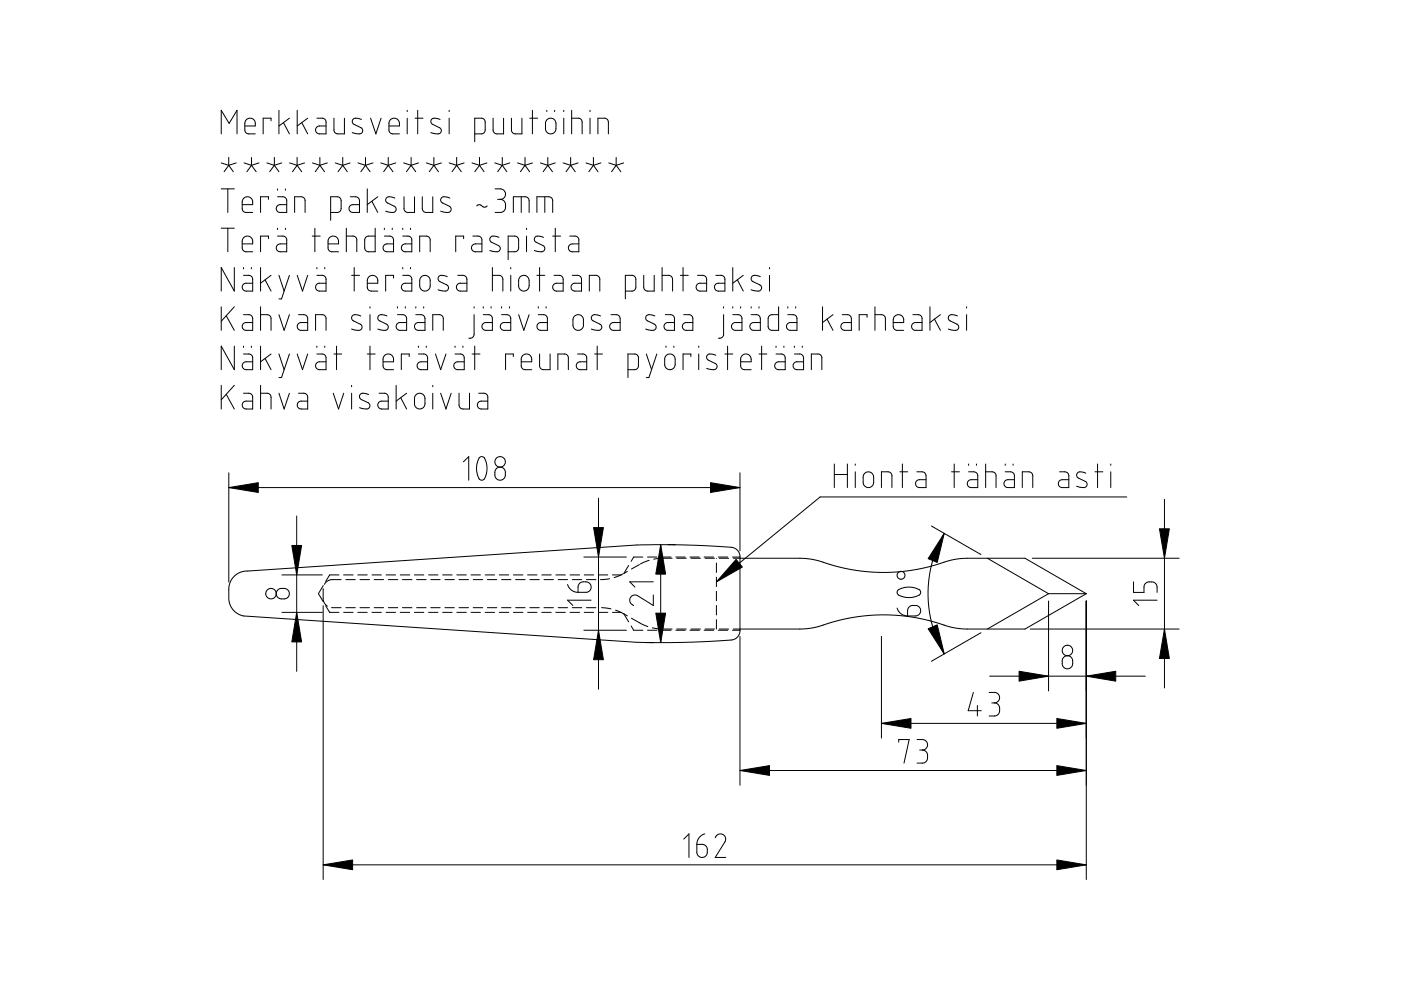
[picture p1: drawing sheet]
<svg xmlns="http://www.w3.org/2000/svg" width="297mm" height="210mm" viewBox="0 0 297 210" stroke-linecap="round" stroke-linejoin="round" font-family="sans-serif">
<g fill="none" stroke="#000" stroke-width=".21">
<path d="M46.9 28.4v-5l1.7 2.8 1.6-2.8v5M46.9 34.5l1.6 .6M48.5 33.4v1.7M48.5 35.1l-1 1.3M48.5 35.1l1 1.3M50.1 34.5l-1.6 .6M51.8 34.5l1.5 .6M51.9 26.7h2.2v-.8l-.5-.7-.7-.1-.8 .4-.2 .6v1.6l.6 .6 1.6 .1M53.3 33.4v1.7M53.3 35.1l-1 1.3M53.3 35.1l1 1.3M54.9 34.5l-1.6 .6"/>
<path d="M56.6 34.5l1.6 .6M57.5 25.6v-.5h-1.7v3.3M58.2 33.4v1.7M58.2 35.1l-1 1.3M58.2 35.1l.9 1.3M59.1 23.4v5M59.7 34.5l-1.5 .6M60.1 26l1.3 2.4M61.4 25.1l-2.3 1.6M61.4 34.5l1.6 .6M63 33.4v1.7M63 35.1l-1 1.3"/>
<path d="M63 35.1l1 1.3M63 23.4v5M64 26l1.2 2.4M64.6 34.5l-1.6 .6M65.2 25.1l-2.2 1.6M66.3 34.5l1.5 .6M67.2 25.1h1.3l.5 .3 .1 .4v2.6h-1.5l-.4-.2-.3-.8 .4-.6 1.8-.1M67.8 33.4v1.7M67.8 35.1l-1 1.3M67.8 35.1l1 1.3M69.4 34.5l-1.6 .6M70.8 25.1v2.6l.3 .5 .4 .2h1.5v-3.3"/>
<path d="M71.1 34.5l1.6 .6M72.7 33.4v1.7M72.7 35.1l-1 1.3M72.7 35.1l.9 1.3M74.2 34.5l-1.5 .6M75.9 34.5l1.6 .6M76.6 25.3l-1.4-.2-.4 .2-.1 .5 .3 .5 1.7 .9 .2 .4-.1 .5-.5 .3-1.6-.3M77.5 33.4v1.7M77.5 35.1l-1 1.3M77.5 35.1l1 1.3M78.6 25.1l1.1 3.3 1.1-3.3M79.1 34.5l-1.6 .6"/>
<path d="M80.7 34.5l1.6 .6M82.3 33.4v1.7M82.3 35.1l-1 1.3M82.3 35.1l1 1.3M82.5 26.7h2.2l-.1-.8-.4-.6-.8-.2-.7 .3-.2 .6v1.7l.2 .4 .4 .3h1.6M83.9 34.5l-1.6 .6M85.6 34.5l1.6 .6M86.3 23.4v.3M86.3 25.1v3.3M87.2 33.4v1.7M87.2 35.1l-1 1.3M87.2 35.1l.9 1.3"/>
<path d="M88 25.1h1.7M88.6 23.4v5M88.7 34.5l-1.5 .6M90.4 34.5l1.6 .6M92 33.4v1.7M92 35.1l-1 1.3M92 35.1l1 1.3M93.3 25.3l-.7-.2h-.8l-.3 .2-.1 .6 .3 .4 1.7 .9 .2 .4-.2 .6-.3 .2h-.6l-1.1-.3M93.6 34.5l-1.6 .6M95.2 23.4v.3M95.2 25.1v3.3M95.2 34.5l1.6 .6"/>
<path d="M96.8 33.4v1.7M96.8 35.1l-1 1.3M96.8 35.1l1 1.3M98.4 34.5l-1.6 .6M100.1 34.5l1.6 .6M100.6 28.4h1.6l.5-.4 .2-.3v-1.9l-.4-.6-.3-.1h-1.6v5M101.7 33.4v1.7M101.7 35.1l-1 1.3M101.7 35.1l.9 1.3M103.2 34.5l-1.5 .6M104.5 25.1v2.6l.2 .4 .5 .3h1.6v-3.3M104.9 34.5l1.6 .6"/>
<path d="M106.5 33.4v1.7M106.5 35.1l-1 1.3M106.5 35.1l1 1.3M108.1 34.5l-1.6 .6M108.4 25.1v2.6l.3 .5 .4 .2h1.6v-3.3M109.7 34.5l1.6 .6M111.3 33.4v1.7M111.3 35.1l-1 1.3M111.3 35.1l1 1.3M112.3 25.1h1.7M112.9 23.4v5M112.9 34.5l-1.6 .6"/>
<path d="M114.6 34.5l1.5 .6M115.9 25.4l.5-.3h.5l.5 .2 .4 .5v1.8l-.2 .5-.4 .2h-.8l-.7-.6v-1.7zM115.9 23.4v.3M116.1 33.4v1.7M116.1 35.1l-.9 1.3M116.1 35.1l1 1.3M117.6 23.4v.3M117.7 34.5l-1.6 .6M119.4 34.5l1.6 .6M119.5 23.4v.3M119.5 25.1v3.3M121 33.4v1.7"/>
<path d="M121 35.1l-1 1.3M121 35.1l1 1.3M121.2 25.1h1.6l.4 .2 .2 .5v2.6M121.2 23.4v5M122.6 34.5l-1.6 .6M124.2 34.5l1.6 .6M125.1 23.4v.3M125.1 25.1v3.3M125.8 33.4v1.7M125.8 35.1l-1 1.3M125.8 35.1l1 1.3M126.8 28.4v-3.3h1.5l.6 .3 .1 .4v2.6"/>
<path d="M127.4 34.5l-1.6 .6M129.1 34.5l1.5 .6M130.6 33.4v1.7M130.6 35.1l-.9 1.3M130.6 35.1l1 1.3M132.2 34.5l-1.6 .6M46.9 40h2.8M46.9 48.4h2.8M48.3 40v5M48.3 48.4v5M49.7 56.7v5l-2.8-5v5M51.4 43.4h2.2l-.1-.9-.3-.5-.9-.3-.7 .4-.2 .6v1.6l.1 .4 .4 .3h1.7"/>
<path d="M51.4 51.7h2.2l-.1-.9-.4-.6-.8-.1-.7 .4-.2 .6v1.5l.1 .5 .4 .2 1.7 .1M51.6 58.4h1.4l.5 .4 .1 2.9h-1.5l-.5-.2-.2-.7 .3-.6 .4-.2h1.5M51.6 56.7v.3M53.3 56.7v.3M55.2 56.7v5M56.2 59.3l1.3 2.4M56.9 42.3v-.6h-1.7v3.3M56.9 50.6v-.5h-1.7v3.3M57.5 58.4l-2.3 1.6M58.8 41.7l1.5 .1 .5 .6v2.6l-1.9-.1-.3-.6 .3-.7 .4-.2h1.5M58.8 50.1h1.4l.4 .2 .2 .4v2.7h-1.5l-.4-.2-.3-.7 .3-.6 .5-.2h1.4M58.8 40v.3"/>
<path d="M58.8 48.4v.3M59.1 58.4l1.1 3.3M60.5 40v.3M60.5 48.4v.3M61.4 58.4l-1.7 5h-.6M62.5 45v-3.3h1.5l.5 .3 .2 .4v2.6M63 58.4l1.1 3.3 1.1-3.3M66.2 50.1h1.7M66.8 48.4v5M67.2 58.4h1.4l.4 .3 .1 .4v2.6h-1.4l-.5-.1-.3-.6 .1-.4 .2-.4 .4-.2h1.5M67.2 56.7v.3M68.9 56.7v.3"/>
<path d="M69.6 51.7h2.2l-.1-.9-.4-.6-.8-.1-.8 .4-.1 .5v1.7l.5 .6 1.7 .1M70.1 45h1.5l.6-.3 .1-.4v-1.8l-.4-.7-1.8-.1v5M73.4 50.1h1.6l.5 .2 .1 .4v2.7M73.4 48.4v5M74.3 41.7h1.2l.6 .4 .1 .4v2.5h-1.5l-.4-.2-.3-.3v-.5l.3-.4 .4-.2h1.5M74.5 58.4h1.7M75.1 56.7v5M77.9 40v5M78.8 42.7l1.3 2.3M79.5 48.4v5l-1.8-.1-.4-.7 .1-2 .6-.5h1.5M80.1 41.7l-2.2 1.7M81.5 50.1h1.3l.5 .3 .1 .4v2.6h-1.5l-.5-.3-.2-.7 .4-.6 1.8-.1"/>
<path d="M81.5 48.4v.3M83.2 48.4v.3M83.4 58.9v-.5h-1.6v3.3M83.7 42l-.7-.2-.7-.1-.4 .3-.1 .5 .2 .4 1.9 1 .1 .5-.2 .5-.4 .1h-.5l-1.1-.2M85.4 50.1h1.3l.5 .3 .1 .3v2.7h-1.5l-.4-.2-.3-.7 .3-.6 .5-.2h1.4M85.4 58.4h1.3l.5 .4 .1 2.9h-1.4l-.6-.2-.2-.6 .3-.7 .4-.2h1.5M85.4 48.4v.3M85.4 56.7v.3M85.7 41.7v2.7l.2 .4 .4 .2h1.6v-3.3M87 48.4v.3M87 56.7v.3M89 53.4v-3.3h1.6l.4 .2 .2 .5v2.6"/>
<path d="M89.2 58.8l.4-.3 .6-.1 .6 .2 .3 .4 .1 1.9-.5 .7-.8 .1-.7-.5-.2-.5v-1.3zM89.5 41.7l.1 2.7 .1 .4 .5 .2h1.6v-3.3M94.8 58.7l-.9-.3h-.6l-.3 .3-.1 .5 .4 .5 1.6 .8 .2 .4-.1 .5-.6 .3-1.5-.3M95.4 42l-.6-.2-.9-.1-.3 .3-.2 .5 .3 .5 1.8 .9 .2 .6-.2 .4-.9 .1-1.2-.2M97 58.4h1.5l.4 .4 .1 .4v2.5h-1.5l-.4-.1-.3-.5v-.4l.3-.5 .4-.2h1.5M98.3 50.6v-.5h-1.7v3.3M100.2 50.1h1.3l.5 .3 .2 .3v2.7h-1.5l-.5-.2-.3-.7 .4-.6 .5-.2h1.4M101.1 43.7l.4-.3h.3l.8 .5 .7-.2M104.4 58.4h1.5l.5 .3 .2 .4v2.6M104.4 56.7v5M105 40l1.4 .1 .6 .5 .2 .6-.2 .6-.4 .3-.5 .2M105.5 42.3h.6"/>
<path d="M105.8 50.3l-.7-.2h-.8l-.3 .2-.2 .5 .3 .5 1.8 1 .2 .3-.1 .4-.5 .4-1.7-.3M106.1 42.3l.7 .2 .3 .5v1.4l-.2 .3-.5 .3h-1.4M107.7 53.4h1.5l.7-.4 .1-2.2-.2-.4-.3-.3h-1.8v5M108.3 56.7v.3M108.3 58.4v3.3M108.8 45v-3.3h2.7l.4 .2 .3 .6v2.5M110.3 58.7l.4-.3h.6l.5 .2 .3 .5 .1 1.7-.2 .5-.5 .3-.8 .1-.7-.6v-1.7zM110.5 41.7v3.3M111.6 48.4v.3M111.6 50.1v3.3M113.8 45v-3.3h2.7l.4 .2 .3 .6v2.5M113.8 58.4h1.7"/>
<path d="M114.4 56.7v5M115.2 50.3l-.6-.2h-.8l-.4 .2-.1 .5 .3 .5 1.7 .9 .2 .4-.1 .5-.5 .3-1.6-.3M115.5 41.7v3.3M117.2 50.1h1.7M117.5 58.4h1.4l.3 .3 .2 .4v2.6h-1.5l-.4-.1-.3-.6v-.4l.3-.4 .4-.2h1.5M117.7 48.4v5M120.8 50.1h1.3l.5 .3 .1 .3v2.7h-1.5l-.4-.2-.3-.7 .4-.6 .4-.2h1.4M121.3 58.4h1.5l.3 .3 .2 .5v2.5h-1.5l-.4-.1-.3-.4v-.5l.3-.5 .4-.2h1.5M136.5 58.4v2.6l.3 .6 .4 .1h1.5v-3.3M140.4 58.4h1.6l.5 .4 .1 2.9M140.4 56.7v5M144.3 58.4h1.6"/>
<path d="M144.8 56.7v5M147.9 58.4h1.4l.4 .3 .1 .5v2.5h-1.5l-.4-.1-.3-.6v-.4l.3-.4 .4-.2h1.5M151.8 58.4h1.3l.5 .4 .1 2.9h-1.5l-.5-.2-.2-.6 .3-.7 .4-.2h1.5M155.4 56.7v5M156.3 59.3l1.3 2.4M157.6 58.4l-2.2 1.6M161.2 58.7l-.9-.3h-.6l-.4 .3v.5l.3 .5 1.7 .8 .2 .5-.2 .4-.5 .3-1.5-.3M163.2 56.7v.3M163.2 58.4v3.3M46.9 65v5M48 67l1.7 3M49.7 73.4v5l-2.8-5v5"/>
<path d="M49.7 65l-2.8 3.1M51.6 66.7l1.4 .1 .4 .2 .2 .4v2.6h-1.6l-.4-.2-.2-.7 .3-.5 .3-.2h1.6M51.6 75.1h1.4l.4 .2 .2 .5v2.6h-1.5l-.5-.2-.2-.7 .3-.6 .4-.2h1.5M51.6 73.4v.3M53.3 73.4v.3M55.2 66.7h1.5l.6 .3 .2 .5v2.5M55.2 65v5M55.2 73.4v5M56.2 76l1.3 2.4M57.5 75.1l-2.3 1.6M59.1 66.7l1.1 3.3 1.2-3.3M59.1 75.1l1.1 3.3"/>
<path d="M61.4 75.1l-1.7 5h-.6M63 75.1l1.1 3.3 1.1-3.3M63.3 66.7l1.4 .1 .4 .2 .1 .4v2.6h-1.5l-.4-.2-.3-.5 .3-.7 .4-.2h1.5M66.9 70v-3.3h1.5l.6 .3 .1 .4v2.6M67.2 75.1h1.3l.4 .2 .2 .5v2.6h-1.5l-.4-.2-.2-.3-.1-.5 .4-.6 1.8-.1M67.2 73.4v.3M68.9 73.4v.3M70.8 75.1h1.7M71.4 73.4v5M76.5 67l-1.5-.3-.3 .3-.2 .5 .3 .4 1.8 1 .2 .5-.2 .4-.3 .2h-.6l-1.2-.2M77.9 60h2.2v-.8l-.4-.6-.8-.2-.8 .4-.2 .6v1.6l.1 .4 .4 .3h1.7M77.9 75.1h1.6"/>
<path d="M78.4 65v.3M78.4 66.7v3.3M78.4 73.4v5M81.2 76.7h2.2v-.9l-.4-.6-.9-.1-.8 .5-.1 2.1 .2 .4 .4 .3h1.6M82 67l-.6-.2-.8-.1-.4 .3-.1 .5 .3 .5 1.7 .9 .2 .3-.1 .5-.5 .3-1.6-.2M84.3 66.7h1.2l.6 .4 .1 .4v2.5h-1.5l-.5-.2-.2-.7 .3-.5 .3-.2h1.6M84.3 65v.3M85.9 65v.3M86.8 75.6v-.5h-1.7v3.3M88.2 66.7h1.2l.6 .4 .1 .4v2.5h-1.6l-.4-.2-.2-.8 .3-.4 .3-.2h1.6M88.2 65v.3M88.7 75.1h1.5l.5 .7v2.6h-1.5l-.4-.2-.3-.4-.1-.4 .4-.6 1.9-.1"/>
<path d="M88.7 73.4v.3M89.8 65v.3M90.4 73.4v.3M91.8 70v-3.3h1.5l.5 .3 .2 .4v2.6M92.3 75.1l1.1 3.3 1.2-3.3M96.5 75.1h1.4l.3 .2 .2 .5v2.6h-1.5l-.4-.2-.3-.7 .4-.6 .4-.2h1.4M96.5 73.4v.3M98.1 73.4v.3M100.1 75.1h1.7M100.5 66.7v4.4l-.4 .5-.7 .1M100.5 65v.3M100.6 73.4v5"/>
<path d="M102.5 66.7h1.2l.6 .4 .1 .3v2.6h-1.6l-.3-.2-.3-.5 .3-.7 .3-.2h1.6M102.5 65v.3M104.1 65v.3M106.3 66.7l1.4 .1 .4 .2 .2 .4v2.6h-1.6l-.3-.2-.3-.7 .3-.5 .3-.2h1.6M106.3 65v.3M108 65v.3M108.8 75.6v-.5h-1.6v3.3M110 66.7l1.1 3.3 1.1-3.3M110.5 76.7h2.2v-.9l-.4-.5-.9-.2-.6 .3-.3 .6v1.7l.2 .4 .4 .2 1.6 .1M114.1 66.7h1.3l.5 .4 .2 .3v2.6h-1.6l-.4-.2-.3-.6 .3-.6 .4-.2h1.6M114.1 65v.3M114.4 75.1v2.6l.2 .4 .5 .3h1.5v-3.3"/>
<path d="M115.8 65v.3M118.3 78.4v-3.3h1.5l.5 .2 .2 .4v2.7M121.8 67.1l.5-.3 .6-.1 .4 .3 .3 .4 .1 1.7-.3 .6-.4 .3h-.9l-.6-.7v-1.5zM122.4 75.1h1.4l.4 .2 .2 .5v2.6h-1.5l-.4-.2-.3-.7 .3-.6 .4-.2h1.5M124.9 61.7v-3.3h1.5l.6 .3 .2 .4v2.6M126.1 75.1h1.6M126.6 73.4v5M127.3 67l-.6-.2-.8-.1-.4 .3-.1 .5 .2 .4 1.9 1 .1 .6-.2 .3-.4 .2h-.5l-1.1-.2M129.5 66.7h1.3l.6 .4 .1 .4v2.5h-1.6l-.4-.2-.2-.8 .2-.4 .4-.2h1.6M132.6 61.7h1.5l.6-.4 .1-2.2-.4-.6-1.8-.1v5M133.1 78.4h1.6l.6-.4 .1-2.3-.4-.5-1.9-.1v5M137 75.1l1.2 3.3"/>
<path d="M138.8 67l-1.3-.3-.5 .3-.1 .4 .2 .5 1.8 1 .2 .4-.1 .5-.4 .2h-.6l-1.1-.2M139.3 75.1l-1.7 5h-.6M141.1 66.7l1.4 .1 .3 .2 .2 .4v2.6h-1.5l-.4-.2-.3-.7 .3-.5 .4-.2h1.5M141.2 75.4l.5-.3h.5l.5 .1 .4 .6v1.7l-.2 .5-.4 .3h-.9l-.6-.6-.1-1.7zM141.2 73.4v.3M142.9 73.4v.3M144.9 66.7h1.3l.6 .4 .1 .4v2.5h-1.5l-.5-.2-.2-.7 .3-.5 .3-.2h1.6M146.5 75.6v-.5h-1.7v3.3M148.1 73.4v.3M148.1 75.1v3.3M151.8 75.3l-1.5-.2-.4 .2-.1 .6 .3 .4 1.7 .9 .2 .4-.1 .5-.3 .2-.6 .1-1.2-.3M153.4 66.7v4.4l-.5 .6h-.6"/>
<path d="M153.4 65v.3M153.7 75.1h1.7M154.3 73.4v5M155.4 66.7h1.2l.6 .4 .1 .3v2.6h-1.5l-.5-.2-.2-.7 .3-.5 .3-.2h1.6M155.4 65v.3M157 76.7h2.3l-.1-.9-.4-.6-.9-.1-.6 .3-.3 .6v1.7l.2 .4 .4 .3h1.7M157 65v.3M159.3 66.7h1.2l.6 .4 .1 .4v2.5h-1.6l-.4-.2-.2-.8 .3-.4 .3-.2h1.6M159.3 65v.3M160.9 65v.3M160.9 75.1h1.7M161.5 73.4v5"/>
<path d="M164.5 75.1h1.4l.3 .2 .3 .5v2.6h-1.5l-.4-.2-.3-.3v-.5l.3-.6 1.9-.1M164.5 73.4v.3M165.1 65v5h-1.7l-.4-.3-.1-.4 .1-2.2 .6-.4h1.5M166.2 73.4v.3M167 66.7l1.4 .1 .4 .2 .2 .4v2.6h-1.6l-.4-.2-.2-.7 .3-.5 .3-.2h1.6M167 65v.3M168.4 75.1h1.4l.4 .3 .2 .4v2.6h-1.6l-.3-.2-.3-.4-.1-.4 .4-.6 1.9-.1M168.4 73.4v.3M168.7 65v.3M170.1 73.4v.3M172 78.4v-3.3h1.6l.5 .2 .1 .4v2.7M174.4 65v5"/>
<path d="M175.3 67.6l1.3 2.4M176.6 66.7l-2.2 1.7M178.6 66.7h1.2l.6 .4 .1 .4v2.5h-1.6l-.4-.2-.2-.3v-.5l.3-.4 .3-.2h1.6M183.8 67.3v-.6h-1.6v3.3M185.5 66.7h1.5l.6 .4 .1 .4v2.5M185.5 65v5M189.4 68.4h2.2v-.9l-.5-.6-.8-.2-.7 .5-.2 .6v1.6l.2 .4 .4 .2h1.6M193.5 66.7l1.4 .1 .4 .2 .2 .4v2.6h-1.5l-.4-.2-.3-.7 .3-.5 .4-.2h1.5M197.2 65v5M198.1 67.6l1.3 2.4M199.4 66.7l-2.2 1.7M203 67l-1.4-.3-.4 .3-.2 .4 .3 .5 1.8 1 .2 .4-.2 .5-.3 .2h-.6l-1.1-.2"/>
<path d="M204.9 65v.3M204.9 66.7v3.3M46.9 81.7v5M48 83.6l1.7 3.1M49.7 81.7l-2.8 3.1M51.6 83.4h1.4l.5 .4 .1 2.9h-1.4l-.6-.2-.2-.7 .3-.6 .4-.2h1.5M55.2 83.4h1.5l.6 .3 .2 .4v2.6M55.2 81.7v5M59.1 83.4l1.1 3.3 1.2-3.3M63.3 83.4h1.3l.5 .4 .1 2.9h-1.4l-.6-.2-.2-.7 .3-.6 .4-.2h1.5M70.7 83.4l1.1 3.3 1.1-3.3M74.5 81.7v.3"/>
<path d="M74.5 83.4v3.3M78.1 83.7l-1.3-.3-.4 .1-.2 .6 .3 .5 1.8 1 .1 .4-.1 .4-.5 .3-1.6-.3M80.4 83.4h1.3l.5 .4 .1 2.9h-1.4l-.6-.2-.2-.7 .3-.6 .4-.2h1.5M84 81.7v5M85 84.3l1.2 2.4M86.2 83.4l-2.2 1.6M88.2 83.7l.5-.3h.5l.5 .2 .3 .5 .1 1.8-.6 .7-.4 .1-.5-.1-.7-.6v-1.7zM91.8 81.7v.3M91.8 83.4v3.3M93.4 83.4l1.2 3.3 1.1-3.3M97.3 83.4v2.6l.3 .5 .5 .2h1.4v-3.3M98.3 97.9l1.1-1.1v5"/>
<path d="M101.5 83.4h1.3l.5 .4 .1 2.9h-1.4l-.6-.2-.2-.6 .3-.7 .4-.2h1.5M101.6 97l.4-.2 .6 .2 .6 1.6 .1 1.1-.3 1.1-.3 .8-.4 .2h-.4l-.3-.3-.5-1.5v-1.5zM105.2 99.4l.4-.3 .6-.1 .8 .5 .1 .5v.8l-.4 .8-.8 .2-.8-.5-.2-.5v-.8zM176.9 98.4v5M179.7 98.4v5M181.3 98.4v.3M191.3 98.4v5M202.3 98.4v5M205.4 98.4v.3M207 98.4v.3M209 98.4v5M213.1 98.4v.3"/>
<path d="M214.8 98.4v.3M232.7 98.4v5M235.5 98.4v.3M48.5 100.2v23.2M48.5 103.4h108.4M62.9 109.4v32.9M123.8 118.1h9M126.9 105.6v40.5M133.3 119.9l-1 1.7 .7-.4M135.6 119.7l-1.7 .9M136.3 118.1h-2l-.5 .9M137.3 118.1h2"/>
<path d="M137.6 118.8l-1.8 .8M140.1 115.5v20.7M140.3 118.1h2M141.6 115.5h1.6M142.5 118.4h-2.3l-1.6 .2M143.3 118.1h2M143.5 118.4h2M146.3 118.1h2M146.5 118.4h2M149.3 118.1h2M149.5 118.4h2M151.9 118.4h.1"/>
<path d="M151.9 119.4v2M152.3 118.1h2M152.5 118.4h2M155.3 118.1h1.6M155.5 118.4h15.5l2.2 .4 4 1.2 2.9 .7 3.3 .5 3.1 .2 3.8-.1 4.1-.6 3-.6 4.4-1.4 2.1-.3h13.4l13 7.5M156.9 100.2v16.6M176.9 100.6h2.8M181.3 100v3.4M183.3 100.4l.4-.3h.6l.6 .3 .3 .4v1.7l-.2 .4-.4 .4h-.9l-.6-.6-.1-1.7zM186.9 103.4v-3.4l1.5 .1 .6 .3 .1 .3v2.7M190.8 100h1.6M194.4 100l1.3 .1 .5 .3 .1 .5v2.5h-1.4l-.5-.2-.3-.4v-.4l.4-.5 .4-.2h1.4"/>
<path d="M197.5 111.5l10.5 6.1M200.2 113.1l-1.3 2.6-1.2 3.3-.7 3.1-.2 3 .1 3.6 .6 3.4 1.2 3.5 1.5 3M201.7 100h1.7M205.4 100l1.4 .1 .5 .7v2.6h-1.5l-.4-.2-.3-.5v-.4l.3-.4 .4-.2h1.5M209 100l1.5 .1 .6 .4 .1 2.9M209.3 118.4l13 7.5M213.1 100l1.5 .1 .5 .7v2.6h-1.5l-.5-.2-.2-.7 .3-.6 .4-.2h1.5M216.7 103.4v-3.4l1.6 .1 .5 .3 .2 .4v2.6M218.9 118.4h31.1M224.7 100l1.4 .1 .5 .7v2.6h-1.5l-.4-.2-.3-.5v-.4l.3-.4 .4-.2h1.5M230.2 100.3l-.6-.2h-.8l-.4 .2-.1 .5 .3 .5 1.7 .9 .2 .4-.1 .5-.5 .3-1.6-.3M232.2 100h1.6"/>
<path d="M235.5 100v3.4M238.9 105.4h-65l-22 18M246.9 105.9v40M48.5 126.8v-2.4l.6-1.6 1.3-1.2 1.7-.5 83.6-5.6h9.2l10.2 .5 1.1 .5 .5 .7 .2 .6v16.1l-.2 .7-.3 .5-.5 .3-.8 .3-10.2 .5h-9.9l-83.4-5.6-1.2-.5-1-.9-.7-1.1-.2-1.2M58.8 125.1l.8-.3 1.1 .1 .6 .7-.1 .8-.7 .6-1.3-.1-.4-.4-.2-.4v-.6zM59.8 129.8h8.5M59.8 121.9h8.5M67.5 125.9l1 1.7M68.5 124.9v2.3l.3 .7 .6 .6M68.5 128.4v58.1M68.5 124.2l-1 1.7M69 128.4l.9 1.4h2"/>
<path d="M70.3 128.8h2M71.9 121.9h-2l-.9 1.4M72.3 122.9l-2.3 .1-.8 .4-.4 .5M72.9 129.8h2M72.9 121.9h2M73.3 128.8h2M73.3 122.9h2M75.9 129.8h2M75.9 121.9h2M76.3 128.8h2M76.3 122.9h2M78.9 129.8h2"/>
<path d="M78.9 121.9h2M79.3 128.8h2M79.3 122.9h2M81.9 129.8h2M81.9 121.9h2M82.3 128.8h2M82.3 122.9h2M84.9 129.8h2M84.9 121.9h2M85.3 128.8h2M85.3 122.9h2M87.9 129.8h2"/>
<path d="M87.9 121.9h2M88.3 128.8h2M88.3 122.9h2M90.9 129.8h2M90.9 121.9h2M91.3 128.8h2M91.3 122.9h2M93.9 129.8h2M93.9 121.9h2M94.3 128.8h2M94.3 122.9h2M96.9 129.8h2"/>
<path d="M96.9 121.9h2M97.3 128.8h2M97.3 122.9h2M99.9 129.8h2M99.9 121.9h2M100.3 128.8h2M100.3 122.9h2M102.9 129.8h2M102.9 121.9h2M103.3 128.8h2M103.3 122.9h2M105.9 129.8h2"/>
<path d="M105.9 121.9h2M106.3 128.8h2M106.3 122.9h2M108.9 129.8h2M108.9 121.9h2M109.3 128.8h2M109.3 122.9h2M111.9 129.8h2M111.9 121.9h2M112.3 128.8h2M112.3 122.9h2M114.9 129.8h2"/>
<path d="M114.9 121.9h2M115.3 128.8h2M115.3 122.9h2M117.9 129.8h2M117.9 121.9h2M118.3 128.8h2M118.3 122.9h2M120.3 123.9l.3 .6 .6 .7 .7 .3 .7 .1M120.9 129.8h2M120.9 121.9h2M121.3 128.8h2M121.3 122.9h2"/>
<path d="M122.8 123.8l.7-.4 1.2 .1 .6 .6-.1 .8-.7 .7h-1.9v-1.2zM123.8 133.6h9M123.9 129.8h2M123.9 121.9h2M124.3 128.8h2M124.3 122.9h2M125.3 127.3h-5l1.2 1.1M126.9 129.8h2M126.9 121.9h2M127.6 128.8l1.9 .3M129.2 122.7l-1.9 .2M129.9 129.8h1.8"/>
<path d="M129.9 121.9h1.8M130.5 129.4l1.8 .8M132.1 121.7l-1.9 .8M132.3 130.2l.7 .4M132.3 130.2l1 1.6M133.8 132.7l.5 .9h2M133.9 131.1l2.2 1.3 1.3 .4M136.9 136.2h1.6M137.3 133.6h2M138.3 133.1l2 .3M138.5 126.2v2.2l-3.5-2.2h-.8l-.6 .5-.1 .7 .2 .5 .6 .5M138.5 123.4h-5l1.1 1.1"/>
<path d="M140.3 133.6h2M140.5 133.4h2M143.3 133.6h2M143.5 133.4h2M146.3 133.6h2M146.5 133.4h2M149.3 133.6h2M149.5 133.4h2M151.9 122.4v2M151.9 125.4v2M151.9 128.4v2M151.9 131.4v2"/>
<path d="M152.3 133.6h2M152.5 133.4h2M155.3 133.6h1.6M156.9 134.9v31.6M186.9 134.9v21.6M190.2 128.9l.3 .7 .5 .5 .7 .4 .7 .1M190.5 125.1l1.5-.6h1.4l1.5 .5 .2 .3 .1 .4-.3 .5-.8 .3-1.1 .2h-1l-.9-.3-.7-.4-.2-.5zM192.7 128.7l.7-.3 1.2 .1 .5 .6v.9l-.3 .3-.5 .3h-1.9v-1.3zM208 134.2l-10.5 6M218.4 133.4h31.6M222.3 125.9l-13 7.5M222.3 125.9h8"/>
<path d="M222.3 127.4v19.1M225.5 139.4l.9-.4 .8 .5 .2 .4v.9l-.3 .7-.8 .3-.9-.4-.2-.5v-.9zM230.3 125.9l-13 7.5-13.4-.1-2.2-.3-4.7-1.4-2.7-.6-3.5-.5-2.7-.1-4 .1-3.8 .5-3.4 .8-3.8 1.1-2.1 .4-15.5 .1M230.3 127.4v59.1M240.3 123.4v2.2h2.2l.1-1.5 .4-.5 .4-.2h1l.6 .3 .3 .7v1.2M245.3 127.3h-5l1.1 1.1M186.9 153.4h43.4M190.5 157.4v-.6h2.3l-1.1 5M194.4 156.8l1.5 .1 .6 .5 .2 .4-.1 .5-.4 .5-.6 .2M195 159h.6M195.6 159l.6 .3 .4 .3v1.5l-.6 .6-1.6 .1M206.4 146.8l-1.1 3.9h2.7"/>
<path d="M207.2 149.6v2.2M209.7 146.8l1.5 .1 .6 .5 .1 .6-.2 .6-.4 .3-.5 .1M209.8 143.4h33M210.3 149h.5M210.8 149l.6 .2 .4 .4 .1 .5v.9l-.2 .4-.5 .4h-1.5M145 177.9l1.1-1.1v5M147.7 179h1.3l.8 .5 .2 .5v.8l-.5 .8-.9 .2-.7-.5-.2-.5zM149.4 176.8l-.6 .3-.6 .5-.4 .8-.1 .6M151.6 177.6l.5-.6 .8-.2 .7 .4 .3 .6-.2 .7-2.1 3.3h2.3M156.9 163.4h73.4M68.5 183.4h161.8"/>
<circle cx="106" cy="97.9" r="1.11"/>
<circle cx="57.5" cy="125.9" r="1.12"/>
<circle cx="191" cy="122" r=".83"/>
<circle cx="226.3" cy="137.9" r="1.11"/>
</g>
<g fill="#000" stroke="#000" stroke-width=".21">
<path d="M48.5 103.4l6.3-1.1v2.1zM125.9 111.9h2l-1 6.2zM140.1 115.5l1 6.2h-2.1zM150.6 102.3l6.3 1.1-6.3 1zM200.2 113.1l-1.5 6.2-1.9-.9zM245.8 112.1h2.1l-1 6.3zM62.9 129.8l1 6.3h-2zM61.9 115.7h2l-1 6.2zM126.9 133.6l1 6.3h-2zM139 130h2.1l-1 6.2zM156.1 118.6l1.3 1.6-5.5 3.2zM196.8 133.3l1.9-.8 1.5 6.1z"/>
<path d="M246.9 133.4l1 6.2h-2.1zM186.9 153.4l6.2-1.1v2.1zM216.1 142.3l6.2 1.1-6.2 1zM230.3 143.4l6.3-1.1v2.1zM224.1 152.3l6.2 1.1-6.2 1zM156.9 163.4l6.3-1.1v2.1zM224.1 162.3l6.2 1.1-6.2 1zM68.5 183.4l6.3-1.1v2.1zM224.1 182.3l6.2 1.1-6.2 1z"/>
</g>
</svg>
